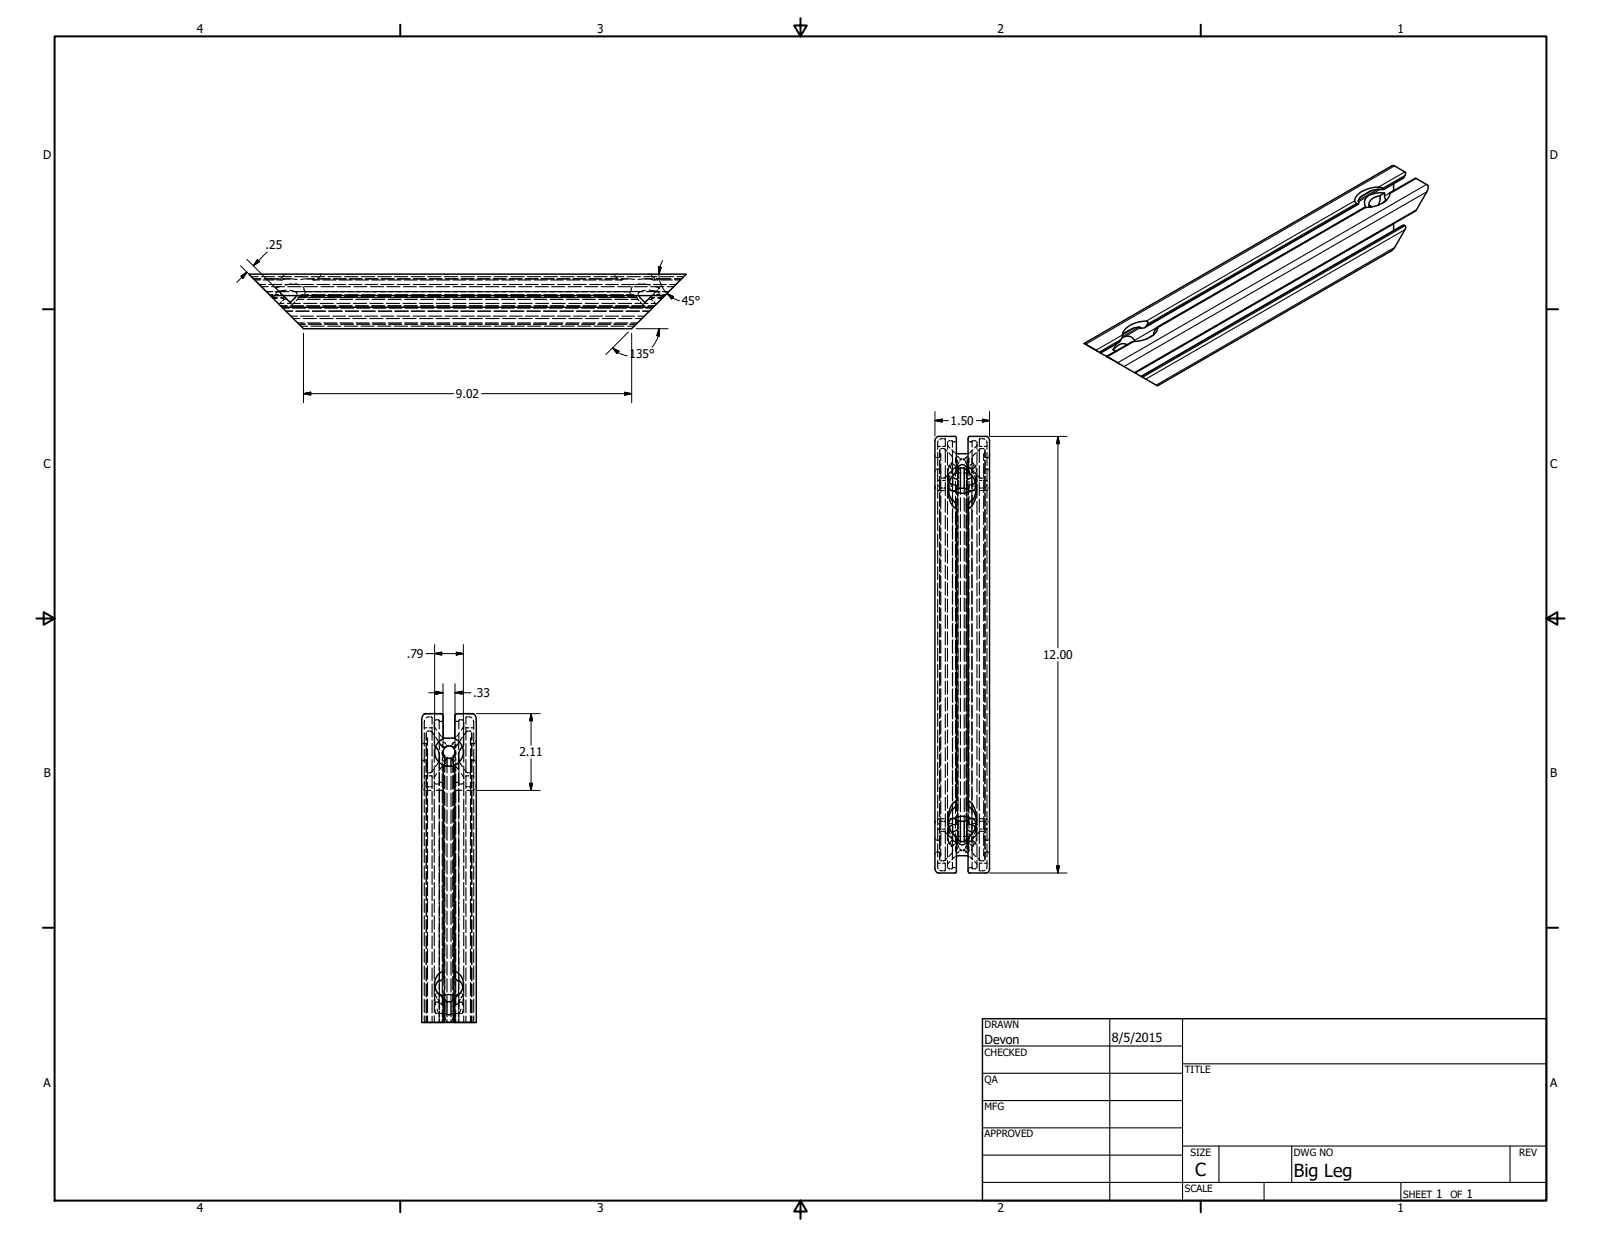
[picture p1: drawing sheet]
<svg xmlns="http://www.w3.org/2000/svg" width="559mm" height="432mm" viewBox="0 0 559 432" stroke-linecap="round" stroke-linejoin="round" font-family="sans-serif">
<defs><g id="words">
<g font-size="6.3">
<text x="417.2" y="410.6">C</text>
<text x="451.6" y="410.7">Big Leg</text>
</g>
<g font-size="4.4">
<text x="343.7" y="364.3">Devon</text>
<text x="388.1" y="363.7">8/5/2015</text>
</g>
<g font-size="4.2">
<text x="68.7" y="11.7">4</text>
<text x="208.4" y="11.7">3</text>
<text x="348.1" y="11.7">2</text>
<text x="487.8" y="11.7">1</text>
<text x="15.1" y="55.5">D</text>
<text x="540.9" y="55.5">D</text>
<text x="92.7" y="87.1">.25</text>
<text x="237.9" y="106.6">45°</text>
<text x="219.7" y="125.1">135°</text>
<text x="159.1" y="138.9">9.02</text>
<text x="331.8" y="148.3">1.50</text>
<text x="15.2" y="163.4">C</text>
<text x="541" y="163.4">C</text>
<text x="142" y="229.7">.79</text>
<text x="364" y="230.1">12.00</text>
<text x="165.2" y="243.3">.33</text>
<text x="181.3" y="264">2.11</text>
<text x="15.3" y="271.4">B</text>
<text x="541.1" y="271.4">B</text>
<text x="15.2" y="379.3">A</text>
<text x="541" y="379.3">A</text>
<text x="501.3" y="418.3">1</text>
<text x="511.8" y="418.3">1</text>
<text x="68.7" y="423.2">4</text>
<text x="208.4" y="423.2">3</text>
<text x="348.1" y="423.2">2</text>
<text x="487.8" y="423.2">1</text>
</g>
<g font-size="3.5">
<text x="343.7" y="358.9">DRAWN</text>
<text x="343.7" y="368.5">CHECKED</text>
<text x="413.5" y="374.6">TITLE</text>
<text x="343.7" y="378">QA</text>
<text x="343.7" y="387.5">MFG</text>
<text x="343.7" y="397.1">APPROVED</text>
<text x="415.5" y="403.4">SIZE</text>
<text x="451.6" y="403.4">DWG NO</text>
<text x="530.3" y="403.4">REV</text>
<text x="413.5" y="416.1">SCALE</text>
<text x="489.7" y="418.3">SHEET</text>
<text x="506.2" y="418.3">OF</text>
</g>
</g></defs>
<!-- layer: Visible (ANSI) -->
<g fill="none" stroke="#000" stroke-width=".51">
<path d="M486.3 57.8l-.7 .2M474 67.9a8.8 8.8 0 0 1 9-2l.1 .2a10.2 10.2 0 0 0-8.8 3.4l-.2 .8a.62 .62 0 0 1-.1 1 1.6 1.6 0 0 1-1.2-1.3 1.6 1.6 0 0 1 .7-1.5zM474.2 70.3v.1M476.8 72.4l-.6 .1M477.8 71.6l.8 .7M481.7 68.3a3.7 3.7 0 0 0-3.9 3.5l.2 .6M481.7 68.3v1.5l-.7 1.8M483.2 67.4a7.9 7.9 0 0 0-6.5 1.8 2.96 2.96 0 0 0 .1 3.2M483.2 67.4l.1 1.5 .6 1M483.2 67.4l-1.5 .9M483.8 70l-1 .7M485.1 67.3a4.6 4.6 0 0 1-3.5 4.1l-2.9 .9-1.9 .1"/>
<path d="M486.4 64.2v2.4M486.4 78v2.5M489.5 78.7l.6-.1a.88 .88 0 0 1 .3 1.5l-3.9 6.8-.9 .7M490.6 60.3l-.2 .9-.9 1.2M494 62.2l-.2 .1M498.3 64.7a2.44 2.44 0 0 1-.3 2.2l-3.6 6.3-.6 .6M87 95.7l152.4 .1-18.9 18.9h-114.6zM94.4 103.2h137.6M98.4 107.3h129.6M98.9 103.2l2.4 2.4 2.3-2.4M222.9 103.2l2.2 2.4 2.4-2.4M378.4 119.9l7.8 4.5"/>
<path d="M391.5 118.1a2.96 2.96 0 0 1 4.8 1.1M391.8 116.6l.4-.2a11.7 11.7 0 0 1 5.7-2.2l-.1 .3a2.03 2.03 0 0 0 2.8-2.2 9.2 9.2 0 0 0-8.5 3.5l-.2 .5a4.7 4.7 0 0 1-1.3 3.2M402.7 116.9a3.7 3.7 0 0 1 1.3-2.7 4.3 4.3 0 0 1-3.4 3.9l-1.9 .7-3.8 .6M386.2 124.5l17.8 10.2M386.2 124.4v.1M389.7 120l-1.2 2 .9 .6M393.4 120.3a3.1 3.1 0 0 0-4.2 1.2l-.6 .6M333.8 158.3h4.1M330.9 170.4l.4 2.4 .5 .9 .4 .9 1.2 .9 .4 1v104.1l-.4 1.1-.9 .9-.3-.1-.4 .9-.5 1-.4 2.3M331 169.5a2.4 2.4 0 0 0 2.7 2.1 5.1 5.1 0 0 0 4.8 0l.3-.1a2.12 2.12 0 0 0 1.9-2M332.5 166.1l-.1 2.9-.6-.1-.5-.6M332.5 166.6l1.5 .7 .4 .5v1.4a.77 .77 0 0 0-.8 .9 .77 .77 0 0 0 .9 .7l.7-.6 .7 .3 .6-.3"/>
<path d="M333.6 164.8l.8 .7v1.4M333.8 177l-.2 .4a5.5 5.5 0 0 1-2.7-5 9.2 9.2 0 0 1 2.7-7.7l.2-.7-.1-11.5-.3-.2h-6.1l-.7 .7-.3 .8v149.5l.7 1.2 .3 .2 6.4-.1 .1-11.9a11.1 11.1 0 0 1-3-6.9 6.6 6.6 0 0 1 2.8-6.1l.2 .5M333.8 162.8l.7 .1-.7 .8M334.3 163l.1 1.5-.6-.9M334.4 163.1v3.8M334.4 167.8v3M334.4 166.9l-.4 .4M334.5 162.9a1.68 1.68 0 0 1 2.7 0M335.2 163.3h1.3M335.2 163.3v6.9M335.2 163.3l-.8 .7M336.5 163.3v6.9"/>
<path d="M336.5 163.3l.9 .7M337.4 167.8v1.4l.6 .3a.82 .82 0 0 1 0 .9 .82 .82 0 0 1-.8 .4l-.7-.6M337.4 163.1v1.4l.5-.9M337.4 163.1v3.8M337.4 167.8v3M337.4 166.9l.4 .4M337.4 163v.1M337.8 167.3l-.4 .5M337.9 177l.2 .4a5.4 5.4 0 0 0 2.7-5 8.9 8.9 0 0 0-2.7-7.7l-.2-.7v-11l.2-.5 .2-.2h6.1l.7 .7 .3 .8v149.5a1.53 1.53 0 0 1-1 1.4l-6.3-.1-.2-.5v-11.4a9.4 9.4 0 0 0 .8-12.7l-.6-.3-.2 .5M337.9 162.8l-.7 .1 .7 .8M338 164.5v.4M338 169.5v.9"/>
<path d="M338.1 164.8l-.7 .7v1.4M339.2 166.1l.2 2.9h.4l.6-.7M339.2 166.6l-1.4 .7M340.9 170.4l-.9 3.3-.5 .9-1.1 .9-.5 1v104.1l.5 1.1 .8 .9 .3-.1 .5 .9 .9 3.3M153.1 259l1.4 1.6 .9 .3M154.7 257.6h4M160.3 259l-1 1.3a1.47 1.47 0 0 1-2.1 .1h-.9l-.9 .5M152.1 260.6l1.1 1.9 .2 3.7M153.4 264.3l-.3 1.6M154.6 262.4l.7 1.5v2.7l-.2-.6a2.17 2.17 0 0 0-.7-2.6zM154.7 267a5 5 0 0 1-3-4.6 5 5 0 0 1 3-4.5v-7.8l-.2-.7-.4-.3h-5.3a1.71 1.71 0 0 0-1.6 2.2v105.6h11.9M154.7 267v73.6l-.5 1.3-.8 .7-.3-.3-.5 .6-.8 1.8"/>
<path d="M154.7 267a4.9 4.9 0 0 0 4 0M155.3 266.6l-.4 .5M155.4 260.9l-.6 .9-.1 .7M156 264.5l.5 .2 .9-.2M156 264.5v3M156 264.5l-.7 1.2M157.4 264.5v3M157.4 264.5l.8 1.2M158.1 260.9l.4 .6 .3 1M158.2 266.6l.4 .5M158.7 267a5 5 0 0 0 3-4.6 5 5 0 0 0-3-4.5v-7.8l.2-.7 .4-.3h5.4a1.71 1.71 0 0 1 1.5 2.2v105.6h-7.1M158.7 267v73.6l.5 1.3 .9 .7 .2-.3 .5 .6 .8 1.8"/>
<path d="M158.8 262.4l.3 .7-.3 .7M158.8 263.8l-.6 .9v1.9M158.8 262.4l-.6 1.5v2.7M158.8 262.5v1.3M160.1 264.3l.2 1.6M161.4 260.6l-1.1 1.9-.2 3.7M331 287.7a2.39 2.39 0 0 1 2.7-2.3 7.1 7.1 0 0 1 6.5 1l.5 1.3M331.3 288.9l.5-.7h.6l.1 2.9M333.8 298.8h4.1M334 289.8l-1.5 .7M334 289.8l.4 .4M334.3 294.1l.1-1.5a.85 .85 0 0 0-.6 .9 .85 .85 0 0 0 .8 .8 1.82 1.82 0 0 0 2 .4 1.82 1.82 0 0 0 1.2-1.6l-.4-.5v1.5"/>
<path d="M334.4 290.2v1.3l-.8 .9M334.4 290.2v3.7M334.4 293.1l.8 .8M334.4 286.3v2.9M334.5 294.3h-.7M335.2 293.9h1.3M335.2 286.8v7.1M336.5 286.8v7.1M337.2 294.3h.7M337.4 290.2v1.3l.6 .7M337.4 289.2v-1.3l.6-.3a.79 .79 0 0 0 0-.9 .79 .79 0 0 0-.8-.3l-.7 .4-.6-.2-.7 .2-.7-.4a.77 .77 0 0 0-.9 .7 .77 .77 0 0 0 .8 .8v1.3l-.4 .6M337.4 293.1l-.9 .8"/>
<path d="M337.4 289.2l.4 .6M337.4 286.3v2.9M337.4 290.2v3.7M337.8 289.8l1.4 .7M337.8 289.8l-.4 .4M338 292.2l.1 .2M338 286.7v.9M338 292.2v.5M340.4 288.9l-.6-.8-.4 .1-.2 2.9M154.7 340l-.3-.8a4.9 4.9 0 0 0-.2 8.7l.5 1.2M158.7 340l.4-.8a4.9 4.9 0 0 1 .1 8.7l-.5 1.2M148.1 356.9h6.2"/>
<path d="M153 346.8a3.9 3.9 0 0 0 3.7 .4 3.9 3.9 0 0 0 3.8-.4M154.7 353.8h.7a2 2 0 0 0 2.7 0h.6M154.7 350.6l.6 .6-.2 1 .2 .9-.4 .7M154.7 349.1l.5-.2 .8 1 .7-.3 .7 .3 .8-1 .5 .2M154.7 349.1v7.8M155.3 348.9v4.2M156 349.9v4.2M157.4 349.9v4.2M158.2 353.1l.4 .7M158.2 348.9v4.2M158.7 350.6l-.5 .6 .2 1-.2 .9M158.7 349.1v7.8"/>
<path d="M159.1 356.9h6.2"/>
</g>
<!-- layer: Hidden (ANSI) -->
<g fill="none" stroke="#000" stroke-width=".38">
<path d="M87.8 96.6h2.3M88.5 97.3h2.6M88.9 97.7h2M90.5 99.3h2.2M91.2 96.6h4.7M91.8 97.7h3.8M92.3 97.3h5.1M93.9 99.3h4.4M96.6 97.7h2.1M97.1 96.6h4.6M97.8 97.5l.2 .2M97.9 99.9l-1.7 .6 .4 .4"/>
<path d="M98.4 96.8l-.4 .4M98.7 97.3l5 .2M99.1 97.4l-.3 .2M99.1 96.1l-.5 .5M99.4 99.3h4.5M100.1 95.7l-.5 .1M102.1 99.1l-2.5 .4M102.8 99.1l1.8 .3M102.9 96.6h4.6M105 99.3h4.5M108.6 96.6h4.7M109.2 97.7h2.4"/>
<path d="M109.3 97.4l-.1 .2M109.7 97.3l-4.7 .2M110.3 97.6l-.5 .1M110.6 99.3h4.5M110.7 97.3h4.6M111.3 96.8l-.6 .5M111.8 95.7l.2 .2M111.9 96.2l-.4 .4M112.7 97.7h4.6M114.5 96.6h4.6M116.2 99.3h4.5M116.3 97.3h4.5"/>
<path d="M118.4 97.7h4.5M120.3 96.6h4.6M121.8 99.3h4.5M121.9 97.3h4.5M124.1 97.7h4.5M126.1 96.6h4.6M127.4 99.3h4.5M127.5 97.3h4.5M129.7 97.7h4.6M131.9 96.6h4.6M133 99.3h4.5M133.1 97.3h4.4"/>
<path d="M135.4 97.7h4.6M137.7 96.6h4.6M138.6 99.3h4.5M138.7 97.3h4.4M141.1 97.7h4.5M143.5 96.6h4.6M144.2 97.3h4.5M144.2 99.3h4.5M146.7 97.7h4.6M149.3 96.6h4.6M149.8 97.3h4.5M149.8 99.3h4.4"/>
<path d="M152.4 97.7h4.6M155.1 96.6h4.6M155.4 97.3h4.5M155.4 99.3h4.4M158.1 97.7h4.5M160.9 96.6h4.6M161 97.3h4.4M161 99.3h4.4M163.8 97.7h4.5M166.6 97.3h4.4M166.6 99.3h4.5M166.7 96.6h4.6"/>
<path d="M169.4 97.7h4.6M172.1 97.3h4.5M172.1 99.3h4.6M172.5 96.6h4.6M175.1 97.7h4.5M177.7 97.3h4.5M177.7 99.3h4.5M178.3 96.6h4.6M180.8 97.7h4.6M183.3 97.3h4.5M183.3 99.3h4.5M184.1 96.6h4.6"/>
<path d="M186.5 97.7h4.5M188.8 97.3h4.6M188.9 99.3h4.5M189.9 96.6h4.7M192.2 97.7h4.5M194.4 97.3h4.5M194.6 99.3h4.4M195.7 96.6h4.6M197.8 97.7h4.6M200 97.3h4.5M200.2 99.3h4.4M201.5 96.6h4.6"/>
<path d="M203.5 97.7h4.5M205.6 97.3h4.5M205.7 99.3h4.5M207.3 96.6h4.7M209.2 97.7h4.5M211.2 97.3h4.4M211.3 99.3h4.5M213.1 96.6h4.6M214.6 96.2l.3 .4M214.6 95.7l-.2 .2M214.8 97.7h2.4M215.1 96.8l.5 .5"/>
<path d="M216.2 97.6l.5 .1M216.8 97.3l4.7 .2M216.9 99.3h4.5M217 97.4l.1 .1M217.2 97.5v.1M218.9 96.6h4.6M222.5 99.3h4.5M223.6 99.1l-1.9 .3M224.3 99.1l2.5 .4M224.7 96.6h4.7M226.3 95.7l.6 .1M227.3 96.1l.6 .5"/>
<path d="M227.3 97.4l.3 .2M227.7 97.3l-5 .2M227.8 97.7h2M228 96.8l.4 .4M228.1 99.3h4.5M228.5 99.9l1.7 .6-.4 .4M228.6 97.5l-.3 .2M229 97.3h5.1M230.5 96.6h4.6M230.8 97.7h3.8M233.7 99.3h2.2M235.4 97.3h2.5"/>
<path d="M235.6 97.7h1.9M236.3 96.6h2.3M91.2 100.1h2.4M93 101.8h2.2M94.1 102.9h1M94.3 103.1h.6M94.7 100.1h4.6M94.8 103.6h.1M94.9 103.8h.2M95 103.6h.1M95.1 103.6v.2M95.1 103.9h1.5"/>
<path d="M95.5 103.5l-.4 .3M95.6 104.3l1.2-.3zM95.7 103l-.6 .6M96.1 102.9h1.1M96.3 103.1h-.7M96.8 101.9l-.5 .5M97 101.3l.5 .6M97.1 102.9l-1.2 .4M97.5 106l-.2 .1M97.7 102l.5 .6M97.8 105.9h1.3M97.9 102.9l.8 .1"/>
<path d="M97.9 106.7h2.3M98 103.9l1.2 .6-.6 .4M98 103.9l1.5 .6M98 106.9h2.3M98.1 103.9h1.5M98.2 105.3l-.6 .7M98.6 102.9l.3 .3M98.7 107.6h2.3M99.8 108.6h2.3M99.8 108.6h2.4M99.9 101.3l-2.6 .4M99.9 104.5h.3"/>
<path d="M100.3 105.9h1.3M100.5 100.1h4.6M100.8 101.8l-4.8 .1M101.2 101.3l1.4 .4 1.1 .9M101.3 106.7h4.6M101.3 105.6l.2 .3M101.5 106.9h4.5M101.5 110.4h2.3M101.7 106l.4 .2M102 101.8h4.5M102.1 107.6h4.5M102.4 111.2h2.2"/>
<path d="M102.5 105.9h2.3M102.9 105.4l-.6 .6M103.3 108.6h4.5M103.3 108.6h4.6M103.7 102.9l-.1 .3M103.9 112.7h2.3M104.3 113.2h2.3M104.5 103.4l-.4 .7v-.2h2.3M104.9 110.4h4.5M105 103.7l.1-.2-.2 .3h2.4M105 103.1l.3-.2-.1 .4 .1-.2M105 113.9h2.4"/>
<path d="M105.2 103.6h-.1M105.2 103.6h2.2M105.3 103.1h2.4M105.4 103.1h-.1M105.4 102.9h2.3M105.7 100.1l.5 1.4M105.7 103l-.5 .6M105.9 111.2h4.6M106 105.9h4.6M106.1 104.5h-2.2v-.2l-.5 .7M106.2 100.1h4.6M106.4 101.7h113.6"/>
<path d="M106.9 101.9l-.6 .5M107 106.7h4.5M107.1 106.9h4.5M107.3 104.5h4.5M107.3 112.7h4.5M107.5 103.9h4.5M107.7 113.2h4.5M107.7 107.6h4.5M108.4 103.8h4.7M108.5 113.9h4.7M108.6 103.6h4.7M108.8 103.1h4.7"/>
<path d="M108.8 102.9h4.7M109 108.6h4.6M109 108.6h4.7M110.6 110.4h4.4M111.6 111.2h4.7M111.8 105.9h4.6M112 100.1h4.6M112.6 106.7h4.6M112.8 106.9h4.5M112.9 104.5h4.5M113 112.7h4.5M113.2 103.9h4.5"/>
<path d="M113.3 113.2h4.5M113.3 107.6h4.5M114.2 103.8h4.7M114.4 113.9h4.6M114.4 103.6h4.7M114.6 103.1h4.7M114.6 102.9h4.7M114.7 108.6h4.7M114.8 108.6h4.6M116.1 110.4h4.5M117.4 111.2h4.6M117.5 105.9h4.7"/>
<path d="M117.7 100.1h4.7M118.4 106.7h4.5M118.4 106.9h4.6M118.6 104.5h4.5M118.6 112.7h4.5M118.7 103.9h4.6M118.9 113.2h4.5M118.9 107.6h4.5M120.1 103.8h4.6M120.1 113.9h4.7M120.2 103.6h4.7M120.4 103.1h4.6"/>
<path d="M120.4 102.9h4.6M120.5 108.6h4.7M120.6 108.6h4.6M121.7 110.4h4.5M123.2 111.2h4.6M123.3 105.9h4.7M123.5 100.1h4.6M124 106.7h4.6M124.1 106.9h4.6M124.2 104.5h4.5M124.3 112.7h4.5M124.4 103.9h4.5"/>
<path d="M124.5 113.2h4.5M124.5 107.6h4.5M125.9 103.8h4.7M126 113.9h4.6M126 103.6h4.7M126.2 103.1h4.6M126.2 102.9h4.6M126.3 108.6h4.6M126.4 108.6h4.5M127.3 110.4h4.5M129 111.2h4.7M129.1 105.9h4.6"/>
<path d="M129.3 100.1h4.6M129.7 106.7h4.5M129.8 106.9h4.5M129.9 104.5h4.5M129.9 112.7h4.5M130 103.9h4.5M130.1 113.2h4.5M130.1 107.6h4.5M131.8 103.8h4.6M131.8 113.9h4.7M131.8 103.6h4.7M132 103.1h4.6"/>
<path d="M132 102.9h4.6M132.1 108.6h4.6M133 110.4h4.4M134.8 111.2h4.6M134.9 105.9h4.6M135 100.1h4.6M135.4 106.7h4.6M135.4 106.9h4.6M135.5 104.5h4.5M135.5 112.7h4.6M135.6 103.9h4.5M135.7 113.2h4.5"/>
<path d="M135.8 107.6h4.4M137.5 103.8h4.7M137.6 113.9h4.6M137.7 103.6h4.6M137.7 103.1h4.7M137.8 102.9h4.6M137.9 108.6h4.5M137.9 108.6h4.6M138.6 110.4h4.4M140.6 111.2h4.6M140.7 105.9h4.6M140.8 100.1h4.6"/>
<path d="M141 106.7h4.6M141.1 106.9h4.6M141.2 104.5h4.5M141.2 112.7h4.5M141.3 103.9h4.5M141.4 113.2h4.4M141.4 107.6h4.5M143.4 103.8h4.7M143.4 113.9h4.7M143.4 103.6h4.7M143.6 103.1h4.5M143.6 108.6h4.6"/>
<path d="M143.6 102.9h4.5M144.1 110.4h4.6M146.4 105.9h4.7M146.4 111.2h4.7M146.5 100.1h4.6M146.7 106.7h4.6M146.7 106.9h4.6M146.8 104.5h4.5M146.8 112.7h4.5M146.9 103.9h4.5M146.9 113.2h4.5M146.9 107.6h4.5"/>
<path d="M149.2 103.8h4.7M149.2 113.9h4.7M149.3 103.6h4.6M149.4 103.1h4.5M149.4 108.6h4.6M149.4 102.9h4.6M149.7 110.4h4.5M152.2 105.9h4.6M152.2 111.2h4.6M152.3 100.1h4.6M152.4 106.7h4.6M152.5 104.5h4.5"/>
<path d="M152.5 112.7h4.5M152.5 106.9h4.5M152.5 103.9h4.5M152.5 113.2h4.5M152.6 107.6h4.4M155.1 103.8h4.6M155.1 113.9h4.6M155.1 103.6h4.6M155.1 103.1h4.7M155.1 108.6h4.7M155.1 102.9h4.7M155.4 110.4h4.4"/>
<path d="M158 105.9h4.6M158 111.2h4.6M158.1 100.1h4.5M158.1 104.5h4.5M158.1 112.7h4.5M158.1 106.7h4.5M158.1 106.9h4.5M158.2 103.9h4.4M158.2 113.2h4.4M158.2 107.6h4.4M160.9 103.1h4.6M160.9 103.8h4.6"/>
<path d="M160.9 113.9h4.6M160.9 108.6h4.6M160.9 102.9h4.6M160.9 103.6h4.6M161 110.4h4.5M163.8 104.5h4.5M163.8 105.9h4.6M163.8 103.9h4.5M163.8 113.2h4.5M163.8 112.7h4.5M163.8 100.1h4.6M163.8 106.7h4.5"/>
<path d="M163.8 111.2h4.6M163.8 106.9h4.5M163.8 107.6h4.5M166.6 110.4h4.5M166.7 103.1h4.6M166.7 103.8h4.7M166.7 113.9h4.6M166.7 108.6h4.6M166.7 102.9h4.6M166.7 103.6h4.6M169.4 113.2h4.5M169.4 107.6h4.5"/>
<path d="M169.4 104.5h4.5M169.4 103.9h4.5M169.4 112.7h4.5M169.4 106.9h4.6M169.5 106.7h4.5M169.5 105.9h4.7M169.5 100.1h4.6M169.6 111.2h4.6M172.1 110.4h4.6M172.4 108.6h4.6M172.5 103.1h4.6M172.5 108.6h4.5"/>
<path d="M172.5 102.9h4.6M172.5 103.8h4.7M172.5 113.9h4.7M172.5 103.6h4.7M175 103.9h4.5M175 113.2h4.5M175 107.6h4.5M175.1 104.5h4.5M175.1 112.7h4.5M175.1 106.7h4.6M175.1 106.9h4.5M175.3 105.9h4.7"/>
<path d="M175.3 100.1h4.6M175.4 111.2h4.6M177.8 110.4h4.4M178.2 108.6h4.6M178.2 103.1h4.7M178.2 102.9h4.7M178.3 113.9h4.7M178.3 103.6h4.6M178.4 103.8h4.6M180.6 113.2h4.5M180.6 107.6h4.4M180.7 103.9h4.5"/>
<path d="M180.7 104.5h4.5M180.7 112.7h4.5M180.8 106.7h4.6M180.8 106.9h4.5M181 100.1h4.7M181.1 105.9h4.6M181.2 111.2h4.6M183.4 110.4h4.5M184 108.6h4.6M184 108.6h4.5M184 103.1h4.7M184 102.9h4.7"/>
<path d="M184.1 103.6h4.7M184.1 113.9h4.7M184.2 103.8h4.6M186.2 113.2h4.5M186.2 107.6h4.5M186.2 103.9h4.6M186.4 104.5h4.5M186.4 112.7h4.5M186.4 106.9h4.5M186.5 106.7h4.5M186.8 100.1h4.6M186.9 105.9h4.6"/>
<path d="M186.9 111.2h4.7M189 110.4h4.5M189.7 108.6h4.7M189.7 108.6h4.6M189.8 103.1h4.6M189.8 102.9h4.6M189.9 103.6h4.7M190 103.8h4.7M190 113.9h4.6M191.8 107.6h4.5M191.8 113.2h4.5M191.9 103.9h4.5"/>
<path d="M192 104.5h4.5M192 112.7h4.5M192.1 106.9h4.6M192.2 106.7h4.5M192.5 100.1h4.7M192.7 105.9h4.6M192.8 111.2h4.6M194.6 110.4h4.5M195.5 108.6h4.6M195.6 103.1h4.6M195.6 102.9h4.6M195.7 103.6h4.7"/>
<path d="M195.8 113.9h4.7M195.8 103.8h4.7M197.4 113.2h4.5M197.4 107.6h4.5M197.5 103.9h4.5M197.7 104.5h4.5M197.7 112.7h4.5M197.8 106.9h4.5M197.9 106.7h4.5M198.3 100.1h4.6M198.5 105.9h4.6M198.6 111.2h4.6"/>
<path d="M200.2 110.4h4.5M201.2 108.6h4.7M201.3 108.6h4.6M201.4 103.1h4.6M201.4 102.9h4.6M201.5 103.6h4.7M201.6 113.9h4.6M201.7 103.8h4.6M203 113.2h4.5M203 107.6h4.5M203.1 103.9h4.5M203.3 104.5h4.5"/>
<path d="M203.3 112.7h4.5M203.5 106.9h4.5M203.5 106.7h4.6M204.1 100.1h4.6M204.3 105.9h4.6M204.3 111.2h4.7M205.8 110.4h4.5M207 108.6h4.6M207.1 103.1h4.7M207.1 102.9h4.7M207.3 103.6h4.7M207.4 113.9h4.7"/>
<path d="M207.5 103.8h4.7M208.6 107.6h4.5M208.7 113.2h4.4M208.8 103.9h4.5M209 104.5h4.5M209 112.7h4.5M209.1 106.9h4.5M209.2 106.7h4.5M209.8 100.1h4.6M210.1 105.9h4.6M210.2 111.2h4.6M211.4 110.4h4.5"/>
<path d="M212.7 108.6h4.7M212.8 108.6h4.6M212.9 102.9h4.7M213 103.1h4.6M213.2 103.6h4.6M213.2 113.9h4.7M213.4 103.8h4.6M214.2 107.6h4.5M214.2 113.2h4.6M214.4 103.9h4.5M214.6 104.5h4.5M214.6 112.7h4.5"/>
<path d="M214.8 106.9h4.5M214.9 106.7h4.6M215.6 100.1h4.6M215.8 105.9h4.7M216 111.2h4.6M217 110.4h4.5M218.5 108.6h4.6M218.6 108.6h4.6M218.7 102.9h2.3M218.8 103.1h2.2M218.9 103.6h2.4M219.1 113.9h2.3"/>
<path d="M219.1 103.8h2.4M219.6 101.9l.6 .5M219.8 113.2h2.3M219.8 107.6h4.5M220 101.8h4.5M220 103.9h2.2M220.3 104.5h2.3M220.3 112.7h2.2M220.4 106.9h4.6M220.5 106.7h4.6M220.7 100.1l-.5 1.4M220.7 103l.6 .6"/>
<path d="M221 103.1l.1-.2 .3 .2M221 103.1h.1M221 103.1l.2 .2-.2-.2M221.3 103.6h.1M221.4 100.1h4.5M221.4 103.5l.1 .3M221.4 103.7l.1 .1M221.6 105.9h2.3M221.7 111.2h2.4M221.9 103.4l.3 .5M222.2 103.9l.1 .2M222.2 103.9l.2 .2"/>
<path d="M222.4 104.3l.2 .2M222.6 104.5l.4 .5M222.6 110.4h2.3M222.8 102.9l.1 .3M223.5 105.4l.4 .5M223.9 105.9l.2 .1M224.3 108.6h2.3M224.7 106l-.2 .3-.2-.1M224.9 105.9h1.2M225.1 105.6l-.2 .3M225.2 101.3l-1.9 .6-.6 .7M225.4 107.6h2.2"/>
<path d="M225.6 101.8l4.8 .1M226.1 106.9h2.2M226.2 104.5h.4M226.3 106.7h2.2M226.5 101.3l2.6 .4M226.8 103.9h1.5l-1 .6M226.9 104.5h.4M227.1 100.1h4.6M227.3 104.5l.5 .4M227.3 105.9h1.3M227.8 102.9l-.3 .3M228.3 105.3l.3 .6"/>
<path d="M228.5 102.9l-.7 .1M228.6 105.9l.2 .1M228.7 102l-.5 .6M228.9 101.9h.1M229 106l.1 .1M229.2 102.9h1.1M229.3 102.9l.8 .2M229.5 101.3l-.6 .6M229.6 101.9l.6 .5M229.6 104l1.3 .3M229.8 103.9h1.5M230.1 103.1l.4 .2"/>
<path d="M230.1 103.1h.1M230.2 103.1l.4 .2M230.2 103.1h.6M230.8 103l.5 .6M230.9 103.5l.4 .3M231.2 101.8h2.2M231.3 103.6v.2M231.3 103.8h.2M231.3 102.9h1M231.3 103.6h.1M231.5 103.1h.7M231.5 103.6h.1"/>
<path d="M232.9 100.1h2.2M326.3 158.9l.2 .4M326.8 159.6l.5 .1M327.3 157.9v4.6M327.3 155.8h.9M327.5 153.9l-.2 2.9M328 159.6l-.5 .1M328 157v2.5M328 158.3l.3 .1M328.4 158.9l-.2 .4M328.4 158.4v2.4M328.9 156.6l-.6 .1"/>
<path d="M329 153.2l-1 .2M329.1 156.6l.5 .1M329.4 153.2h.4M329.7 156.7l.8 .8M329.8 155.8h-.8M329.9 153.2v2.4M329.9 156.8v4.6M329.9 155.6v.1M330.7 157.9v4.5M330.7 155.3l.1 .1M330.8 154.2l-.1 2.6M330.8 155.6l.8 .8"/>
<path d="M331.2 158.1l1 1.2M331.7 153.9h-.7M332 153.9h.4M332.2 157l1 .9M332.4 159.8l.1 .7M332.4 153.9v2.2M332.4 157.1l.1 4.8M332.4 154.1l.1 .1M332.5 154.2h.3M333.4 154.2h-.5M333.5 158.1l.3 .2M333.6 159.8l.3 .8"/>
<path d="M333.8 153.5l-.1 .4M333.9 159.4l.8 .4M337.2 159.6v.7M337.2 159.6l-.2 .2M337.8 159.4l-.6 .2M337.9 153.5l.1 .4M338.2 159.9l-.2 .6M338.3 158.1l-.4 .2M338.3 154.2h.5M339 154.2h.2M339.3 157.1l-.1 4.8M339.3 159.8l-.1 .7"/>
<path d="M339.3 153.9v2.2M339.4 153.9h.4M339.5 157l-.9 .9M340.1 153.9h.6M340.6 158.1l-1.1 1.2M340.9 154.2l.1 2.6M340.9 155.6l-.7 .8M341 157.9v4.5M341.8 153.2v2.5M341.8 156.8v4.6M341.9 153.2h.5M341.9 155.8h.9"/>
<path d="M342.1 156.7l-.9 .8M342.6 156.6l-.4 .1M342.7 153.2l1.1 .2M342.9 156.6l.6 .1M343.3 158.9l.2 .4M343.4 158.4l-.1 2.4M343.6 158.3l-.1 .1M343.6 158.3h.1M343.7 157l.1 2.5M343.8 159.6l.5 .1M343.8 158.1l-.1 .1M344.3 153.9l.2 2.9"/>
<path d="M344.4 155.8h-.9M344.5 157.9v4.6M345 159.6l-.5 .1M345.4 158.9l-.2 .4M326.3 169.7l.3 .8M326.5 164.2l-.2 .4M327.2 171.1l2.4 .2M327.3 163.8l-.5 .1M327.3 169l.2 .7M327.3 163.6v4.6M327.3 169.4v4.5M327.3 175v4.6"/>
<path d="M327.3 167.7h.9M327.5 163.8l.5 .1M328 166.2v.4M328 170.2l1 .2M328 160.7v4.7M328 166.4v4.5M328 172.1v4.6M328 177.8v4.6M328.2 164.2l.2 .4M328.3 166.8l.6 .1M328.3 165.2h-.3M328.4 161.9v4.5"/>
<path d="M328.4 167.5v4.5M328.4 173.1v4.4M328.4 178.7v4.5M329 167.7h.8M329.1 166.9h.5M329.4 170.4h.4M329.9 167.8v.1M329.9 162.6v4.6M329.9 168.4v4.6M329.9 174.2v4.6M329.9 180v4.6M329.9 170.2v.1"/>
<path d="M330.5 166.1l-.8 .7M330.7 169l.1 .4M330.7 163.6v4.5M330.7 169.3v4.6M330.7 175v4.6M330.8 168.1l-.1 .2M330.8 165.7v.7M330.8 167.1v.7M330.8 169.4v.7M330.8 170.7v.6M330.9 169.1v1.3M330.9 166.4l.4 1.9"/>
<path d="M330.9 168.1l.1 .9M331 169.3v.2M331 169.6l.7 .1M331.2 162.7l-.2 1.8M331.2 165l-.3 2.4M331.2 162.7l.2 .2M331.5 162.2l-.3 .5M331.6 163.1l.6 .7M331.6 166l-.6 1.8M331.6 167.1l-.8 .9M332.2 164.3l-1 1.1M332.2 161.5l-.5 1.8"/>
<path d="M332.2 161.5l.3 .3M332.2 161.5l-.3 .4M332.4 164.7l-.5 .7M332.4 169.6l-.4 .1M332.4 162.2l.1 3.1M332.5 164.1v.9M332.5 163.1l-.1 .6M332.5 165.7v.4M332.5 168.3l-.1 2.9M332.5 171.8l-.1 5.1M332.5 177.5l-.1 5.1M332.5 169.4h-.1"/>
<path d="M332.7 162l.5 .4M332.8 163.7l-.3 .3M332.8 169.2l-.3 .1M332.9 169.2l.5 .2M333.4 163.2l-.5 .4M333.4 165.5l-1.2 1M333.4 171.2l-2.1 .1M333.5 164.5l.1 .3M333.5 162.6l.3 .2v.8l-.1-.3M333.5 160v1.5M333.5 163v3.2M333.5 168v4"/>
<path d="M333.5 173.2v4.4M333.5 178.8v4.4M333.7 169.7l.1 3M333.8 170.5l-.1 .4M333.8 161.7v.5M333.8 162.6v.5M333.8 163.7v.1M333.8 163.9v.1M333.8 173.9v2.6M333.8 164l-.2 .2M333.9 163.2l-.1 .8M333.9 162.1l.3 .5"/>
<path d="M333.9 164h.5M333.9 162.9l-.3 .7M334 160.7l.2 .2M334.2 160.9l-.3 .9M334.2 160.9l-.3 .5M334.2 162.6l.1 .2M334.2 162.6l-.2 .2M334.3 163.6v.9M334.3 165.4v.8M334.3 168.5v2.3M334.3 171.9v4.6M334.3 177.6v4.6"/>
<path d="M334.3 162.9v.1M334.4 170.8v2.3M334.4 174.2v4.7M334.7 161.3l-.6 1.1M335 160l.2 .3M335.2 160.5h.5M335.2 160.3v.2M335.2 170.2v2.4M335.2 173.7v4.7M335.2 179.6v4.7M335.2 160.5l-.2 .3M335.4 165.1l-1.5 .1"/>
<path d="M335.7 160.1l-.5 .2M336.1 160.5h.4M336.1 160.1l.4 .2M336.3 165.1l1.5 .1M336.5 160.3v.2M336.5 170.2v2.4M336.5 173.7v4.7M336.5 179.6v4.7M336.5 160.5l.3 .3M336.7 160.1l-.2 .2M337 161.2l.2 .4M337.2 161.6l.4 .8"/>
<path d="M337.2 161v.6M337.2 170.8v2.2M337.2 174.2v4.6M337.2 180v4.6M337.4 164h.5M337.4 170.8v2.3M337.4 174.2v4.7M337.4 162.9v.1M337.5 163.6v.9M337.5 165.4v.8M337.5 168.5v2.3M337.5 171.9v4.6"/>
<path d="M337.5 177.6v4.6M337.6 160.9l.2 .9M337.6 160.9l.3 .5M337.6 162.6l-.1 .2M337.6 162.6l.1 .2M337.7 160.7l-.1 .2M337.8 163.2l.1 .8M337.9 162.1l-.3 .5M337.9 170.5l.1 .4M337.9 173.9v2.6M337.9 163.7v.1M337.9 162.9l.2 .2"/>
<path d="M337.9 162.8v.8l.2-.3M337.9 161.7v.5M337.9 162.6v.5M337.9 163.9v.1M337.9 164l.2 .2M338 169.7l-.1 3M338 160.5v1.3M338 163.1v1.4M338 170.4v2.3M338 173.9v4.7M338 179.7v4.6M338 160.5l-.2 .1"/>
<path d="M338.1 163.1l.1 .5M338.2 160v1.5M338.2 163v3.2M338.2 168v4M338.2 173.2v4.4M338.2 178.8v4.4M338.2 164.5l-.1 .3M338.3 162.6l-.4 .2M338.3 171.2l2.1 .1M338.3 165.5l1.2 1M338.4 163.2l.4 .4M338.8 169.2l-.5 .2"/>
<path d="M339 163.7l.2 .3M339 169.2l.2 .1M339.1 162l-.5 .4M339.2 163.1l.1 .6M339.2 165.7v.4M339.2 168.3l.1 2.9M339.2 171.8l.1 5.1M339.2 177.5l.1 5.1M339.3 162.2l-.1 3.1M339.3 164.3v.2M339.3 169.5h.1M339.3 164.3l-.1 .7"/>
<path d="M339.4 164.7l.5 .7M339.4 169.6l.1 .1M339.5 161.5l.6 1.8M339.5 161.5l.4 .4M339.5 161.5l-.2 .3M339.5 169.7h.3M339.5 164.3l1.1 1.1M340.1 166l.6 1.8M340.1 163.1l-.6 .7M340.2 167.1l.6 .7M340.2 162.2l.4 .5M340.6 165l.3 2.4"/>
<path d="M340.6 162.7l.2 1.8M340.6 162.7l-.3 .2M340.7 169.6l-.6 .1M340.7 169.3v.2M340.8 167.8l.1 .2M340.9 169.1v1.3M340.9 165.7l-.5 2.6M340.9 167.1v.7M340.9 168.1l-.1 .9M340.9 169.4v.7M340.9 170.7v.6M341 169l-.1 .4"/>
<path d="M341 163.6v4.7M341 169.3v4.6M341 175v4.6M341.2 166.1l.9 .7M341.8 162.6v4.6M341.8 167.8v.1M341.8 168.4v4.6M341.8 174.2v4.6M341.8 180v4.6M341.9 167.7h.9M341.9 170.4h.5M342.2 166.9h.4"/>
<path d="M343.3 161.9v4.5M343.3 167.5v4.5M343.3 173.1v4.4M343.3 178.7v4.5M343.3 165l.1 .1M343.5 166.8l-.6 .1M343.5 165.2h.2M343.5 164.2l-.2 .4M343.5 167.7h.9M343.7 165.3l.1 .1M343.8 166.2l-.1 .4M343.8 170.2l-1.1 .2"/>
<path d="M343.8 160.7v4.5M343.8 166.4v4.5M343.8 172.1v4.6M343.8 177.8v4.6M344.3 163.8l-.5 .1M344.5 163.8l.5 .1M344.5 169l-.2 .7M344.5 163.6v4.6M344.5 169.4v4.5M344.5 175v4.6M344.6 171.1l-2.5 .2M345.2 164.2l.2 .4"/>
<path d="M345.4 169.7l-.2 .8M327.3 180.7v4.6M327.3 186.4v4.6M327.3 192.1v4.6M327.3 197.8v4.6M328 183.5v4.6M328 189.2v4.5M328 194.9v4.6M328.4 184.3v4.5M328.4 189.9v4.5M328.4 195.5v4.5M329.9 185.7v4.7"/>
<path d="M329.9 191.5v4.7M329.9 197.3v4.6M330.7 180.7v4.5M330.7 186.4v4.5M330.7 192.1v4.6M330.7 197.8v4.6M332.5 183.3l-.1 5M332.5 189l-.1 4.9M332.5 194.7l-.1 4.9M333.5 184.3v4.5M333.5 189.9v4.5M333.5 195.5v4.5"/>
<path d="M334.3 183.3v4.6M334.3 189v4.7M334.3 194.8v4.6M334.4 180v4.7M334.4 185.8v4.6M334.4 191.6v4.6M334.4 197.4v4.6M335.2 185.4v4.7M335.2 191.3v4.6M335.2 197.1v4.6M336.5 185.4v4.7M336.5 191.3v4.6"/>
<path d="M336.5 197.1v4.6M337.2 185.7v4.7M337.2 191.5v4.7M337.2 197.3v4.6M337.4 180v4.7M337.4 185.8v4.6M337.4 191.6v4.6M337.4 197.4v4.6M337.5 183.3v4.6M337.5 189v4.7M337.5 194.8v4.6M338 185.5v4.7"/>
<path d="M338 191.3v4.7M338 197.2v4.6M338.2 184.3v4.5M338.2 189.9v4.5M338.2 195.5v4.5M339.2 183.3l.1 5M339.2 189l.1 4.9M339.2 194.7l.1 4.9M341 180.7v4.5M341 186.4v4.5M341 192.1v4.6M341 197.8v4.6"/>
<path d="M341.8 185.7v4.7M341.8 191.5v4.7M341.8 197.3v4.6M343.3 184.3v4.5M343.3 189.9v4.5M343.3 195.5v4.5M343.8 183.5v4.6M343.8 189.2v4.5M343.8 194.9v4.6M344.5 180.7v4.6M344.5 186.4v4.6M344.5 192.1v4.6"/>
<path d="M344.5 197.8v4.6M327.3 203.5v4.6M327.3 209.2v4.5M327.3 214.9v4.6M328 200.6v4.6M328 206.3v4.6M328 212v4.6M328 217.7v4.6M328.4 201.1v4.5M328.4 206.7v4.5M328.4 212.3v4.5M328.4 217.9v4.5"/>
<path d="M329.9 203.1v4.6M329.9 208.9v4.6M329.9 214.7v4.6M330.7 203.5v4.5M330.7 209.2v4.5M330.7 214.9v4.6M332.5 200.5l-.1 4.8M332.5 206.2l-.1 4.7M332.5 211.9l-.1 4.8M332.5 217.7l-.1 4.6M333.5 201.1v4.5M333.5 206.8v4.4"/>
<path d="M333.5 212.3v4.5M333.5 217.9v4.5M334.3 200.5v4.6M334.3 206.2v4.6M334.3 212v4.5M334.3 217.7v4.5M334.4 203.1v4.7M334.4 208.9v4.7M334.4 214.7v4.6M335.2 202.9v4.7M335.2 208.7v4.7M335.2 214.6v4.6"/>
<path d="M336.5 202.9v4.7M336.5 208.7v4.7M336.5 214.6v4.6M337.2 203.1v4.6M337.2 208.9v4.7M337.2 214.7v4.6M337.4 203.1v4.7M337.4 208.9v4.7M337.4 214.7v4.6M337.5 200.5v4.6M337.5 206.2v4.6M337.5 212v4.5"/>
<path d="M337.5 217.7v4.5M338 202.9v4.7M338 208.8v4.6M338 214.6v4.7M338.2 201.1v4.5M338.2 206.8v4.4M338.2 212.3v4.5M338.2 217.9v4.5M339.2 200.5l.1 4.8M339.2 206.2l.1 4.7M339.2 211.9l.1 4.8M339.2 217.7l.1 4.6"/>
<path d="M341 203.5v4.5M341 209.2v4.5M341 214.9v4.6M341.8 203.1v4.6M341.8 208.9v4.6M341.8 214.7v4.6M343.3 201.1v4.5M343.3 206.7v4.5M343.3 212.3v4.5M343.3 217.9v4.5M343.8 200.6v4.6M343.8 206.3v4.6"/>
<path d="M343.8 212v4.6M343.8 217.7v4.6M344.5 203.5v4.6M344.5 209.2v4.5M344.5 214.9v4.6M327.3 220.6v4.6M327.3 226.3v4.5M327.3 232v4.5M327.3 237.7v4.6M328 223.4v4.6M328 229.1v4.6M328 234.8v4.6"/>
<path d="M328.4 223.5v4.5M328.4 229.1v4.5M328.4 234.7v4.5M329.9 220.5v4.6M329.9 226.3v4.6M329.9 232v4.7M329.9 237.8v4.6M330.7 220.6v4.5M330.7 226.3v4.5M330.7 232v4.5M330.7 237.7v4.6M332.4 229.1l.1 4.6"/>
<path d="M332.4 234.8l.1 4.7M332.5 223.4v4.6M333.5 223.5v4.5M333.5 229.1v4.5M333.5 234.7v4.5M334.3 223.4v4.6M334.3 229.1v4.6M334.3 234.8v4.7M334.4 220.5v4.6M334.4 226.3v4.6M334.4 232v4.7M334.4 237.8v4.6"/>
<path d="M335.2 220.4v4.6M335.2 226.3v4.6M335.2 232v4.7M335.2 237.9v4.7M336.5 220.4v4.6M336.5 226.3v4.6M336.5 232v4.7M336.5 237.9v4.7M337.2 220.5v4.6M337.2 226.3v4.6M337.2 232v4.7M337.2 237.8v4.6"/>
<path d="M337.4 220.5v4.6M337.4 226.3v4.6M337.4 232v4.7M337.4 237.8v4.6M337.5 223.4v4.6M337.5 229.1v4.6M337.5 234.8v4.7M338 220.4v4.6M338 226.3v4.6M338 232v4.7M338 237.9v4.6M338.2 223.5v4.5"/>
<path d="M338.2 229.1v4.5M338.2 234.7v4.5M339.2 223.4v4.6M339.3 229.1l-.1 4.6M339.3 234.8l-.1 4.7M341 220.6v4.5M341 226.3v4.5M341 232v4.5M341 237.7v4.6M341.8 220.5v4.6M341.8 226.3v4.6M341.8 232v4.7"/>
<path d="M341.8 237.8v4.6M343.3 223.5v4.5M343.3 229.1v4.5M343.3 234.7v4.5M343.8 223.4v4.6M343.8 229.1v4.6M343.8 234.8v4.6M344.5 220.6v4.6M344.5 226.3v4.5M344.5 232v4.5M344.5 237.7v4.6M147.2 258.5l.1 .5"/>
<path d="M147.6 259.4l.5 .2M148.1 255.7v4.7M148.1 253.8v.1M148.1 249.2h2.5M148.2 254l.8 .1M148.3 251.4l-.2 3.2M148.8 259.5v4.4M148.8 257.4v.1M148.8 259.4l-.5 .2M148.9 255.7l-.1 2.6M148.9 257.6h.1M149 257.6l.2 .1"/>
<path d="M149.2 257.7v2.5M149.2 258.5v.5M149.7 255.2l-.6 .1M149.9 250.3l-1.2 .3M150 255.2l.4 .1M150.2 250.3h.5M150.6 255.3l.7 1.1M150.7 254l-.9 .1M150.7 250.4l.1 2.4M150.7 253.9l.1 4.5M150.8 259.5v4.5M151.6 255.7v4.6"/>
<path d="M151.6 251.8v2.7M151.6 253.7l.8 1.2M151.8 249.2h2.5M152 257.3l1 1.7M152.5 251.3l-.7 .2M152.8 251.3h.4M153.1 255.8l.9 1.2M153.2 251.5h.1M153.3 259.8l.1 1.9M153.3 251.5v2.9M153.3 255.9v2.9M153.3 251.6l.1 .1"/>
<path d="M153.4 251.8h.2M154.3 251.7l-.6 .1M154.3 257.3l.4 .3M154.4 259.8l.3 1M154.4 260v1M154.7 250.8l-.1 .5M154.7 259.3l.4-.1 .5 .5M158.1 259.5v.4M158.1 259.5l-.3 .3M158.7 259.2l-.6 .3M158.7 250.8l.1 .5M159.1 259.8l-.3 .8"/>
<path d="M159.1 260v1M159.1 251.7l.6 .1M159.1 257.3l-.4 .3M159.1 249.2h2.5M159.8 251.8h.3M160.1 259.8v1.9M160.1 251.5v2.9M160.1 255.9v2.9M160.1 251.6v.1M160.2 251.5h-.1M160.3 255.8l-.9 1.2M160.7 251.3h-.5"/>
<path d="M160.9 251.3l.7 .2M161.4 257.3l-1 1.7M161.8 251.8l.1 2.7M161.8 253.7l-.8 1.2M161.9 255.7v4.6M162.6 259.5v4.5M162.7 250.4l-.1 2.4M162.7 253.9l-.1 4.5M162.8 254l.8 .1M162.8 249.2h2.5M162.9 255.3l-.8 1.1M163.2 250.3h-.4"/>
<path d="M163.4 255.2l-.4 .1M163.6 250.3l1.1 .3M163.7 255.2l.6 .1M164.2 258.5l.1 .5M164.3 257.7l-.1 2.5M164.5 257.6l-.2 .1M164.5 255.7l.2 2.6M164.6 259.4l.6 .2M164.7 259.5v4.4M164.7 257.4l-.1 .1M165.2 251.4l.2 3.2M165.2 254l-.8 .1"/>
<path d="M165.4 255.7v4.7M165.4 253.8l-.1 .1M165.9 259.4l-.6 .2M166.2 258.5v.5M327.3 243.3v4.6M327.3 249v4.6M327.3 254.8v4.5M328 240.5v4.6M328 246.3v4.5M328 252v4.5M328 257.6v4.6M328.4 240.3v4.5"/>
<path d="M328.4 245.9v4.5M328.4 251.5v4.5M328.4 257.1v4.5M329.9 243.6v4.6M329.9 249.4v4.6M329.9 255.2v4.6M330.7 243.4v4.5M330.7 249v4.6M330.7 254.8v4.5M332.4 240.5l.1 4.7M332.4 246.1l.1 4.9M332.4 251.8l.1 4.9"/>
<path d="M332.4 257.5l.1 4.9M333.5 240.3v4.5M333.5 245.9v4.5M333.5 251.5v4.5M333.5 257.1v4.5M334.3 240.6v4.6M334.3 246.3v4.6M334.3 252v4.6M334.3 257.7v4.6M334.4 243.6v4.6M334.4 249.4v4.6M334.4 255.1v4.7"/>
<path d="M335.2 243.7v4.6M335.2 249.6v4.6M335.2 255.4v4.6M336.5 243.7v4.6M336.5 249.6v4.6M336.5 255.4v4.6M337.2 243.6v4.6M337.2 249.4v4.6M337.2 255.1v4.7M337.4 243.6v4.6M337.4 249.4v4.6M337.4 255.1v4.7"/>
<path d="M337.5 240.6v4.6M337.5 246.3v4.6M337.5 252v4.6M337.5 257.7v4.6M338 243.6v4.7M338 249.5v4.6M338 255.3v4.7M338.2 240.3v4.5M338.2 245.9v4.5M338.2 251.5v4.5M338.2 257.1v4.5M339.3 240.5l-.1 4.7"/>
<path d="M339.3 246.1l-.1 4.9M339.3 251.8l-.1 4.9M339.3 257.5l-.1 4.9M341 243.4v4.5M341 249v4.6M341 254.8v4.5M341.8 243.6v4.6M341.8 249.4v4.6M341.8 255.2v4.6M343.3 240.3v4.5M343.3 245.9v4.5M343.3 251.5v4.5"/>
<path d="M343.3 257.1v4.5M343.8 240.5v4.6M343.8 246.3v4.5M343.8 252v4.5M343.8 257.6v4.6M344.5 243.3v4.6M344.5 249v4.6M344.5 254.8v4.5M147.2 273.7l.2 1M147.3 265.9l-.1 .5M147.9 275.5l.9 .4h1.7M148.1 272.7l.2 .9"/>
<path d="M148.1 261.6v4.6M148.1 267.4v4.6M148.1 273.2v4.6M148.1 279v4.7M148.1 265.4l-.5 .2M148.1 271v.1M148.3 265.4l.5 .2M148.3 270.8h.7M148.3 270.8l-.1 .1M148.7 274.3l1.2 .3M148.8 268.9l.1 .3M148.8 265v4.6"/>
<path d="M148.8 270.6v4.5M148.8 276.3v4.4M148.8 267.5v.1M149 267.3l-.1 .1M149.1 269.6l.6 .1M149.2 265.9v.7M149.2 267.3h-.2M149.2 261.4v4.7M149.2 266.8v.3M149.2 267.2v4.6M149.2 273v4.7M149.2 278.8v4.7"/>
<path d="M149.8 270.8l.9 .1M150.4 269.7h-.4M150.7 274.6h-.5M150.7 271l.1 .1M150.8 265.1v4.5M150.8 270.7v4.5M150.8 276.3v4.5M150.8 274.4l-.1 .1M151.3 268.5l-.7 1.1M151.6 272.7v.5M151.6 261.5v4.6M151.6 267.3v4.7"/>
<path d="M151.6 273.1v4.7M151.6 279v4.6M151.8 273.5l.7 .2M152.4 270.1l-.8 1.1M152.8 266.4l-.8 1.2M153.1 265.9l-.1 .3M153.2 273.6l-.4 .1M153.3 266.1v2.4M153.3 273.4l-.1 .1M153.4 262.8v1M153.4 269.6l-.1 4.7M153.4 275.3l-.1 4.9"/>
<path d="M153.4 273.2l-.1 .1M153.6 273l-.2 .1M153.7 273l.6 .3M154.2 267.7l-1.1 1.4M154.3 275.7l-2.1 .2M154.4 262.1v1M154.4 265v.6M154.4 266.3v2.8M154.4 270.2v4.4M154.4 275.8v4.4M154.6 273.7l.1 .5M154.6 265.6l.7 .1"/>
<path d="M154.7 274.8l-.1 .5M154.7 264.2l-.3 .8M154.9 261l.2 .2M155.1 263.8v.6M155.1 265v.6M155.1 267.2v2.3M155.1 270.6v4.5M155.1 276.3v4.5M155.1 263.7l-.2 .2M155.3 267.3v2.3M155.3 270.8v4.6M155.3 276.6v4.6"/>
<path d="M155.8 260l.2 .3M156 260.3v.1M156 267.5v2.3M156 271v4.7M156 276.9v4.7M156.3 267.2l-1.6 .2M156.5 260.2l-.5 .1M157 260.2l.4 .1M157.2 267.2l1.5 .2M157.4 260.3v.1M157.4 267.5v2.3M157.4 271v4.7"/>
<path d="M157.4 276.9v4.7M157.6 260.1l-.2 .2M158.1 260.4v.5M158.1 267.3v2.3M158.1 270.8v4.7M158.1 276.7v4.6M158.2 267.3v2.3M158.2 270.8v4.6M158.2 276.6v4.6M158.4 263.8v.6M158.4 265v.6M158.4 267.2v2.3"/>
<path d="M158.4 270.6v4.5M158.4 276.3v4.5M158.4 263.7l.2 .2M158.6 261l-.2 .2M158.7 274.8l.1 .5M158.7 264.2l.4 .8M158.8 273.7l-.1 .5M158.8 265.6l-.6 .1M158.8 260.6v.6M158.8 261.9v.6M158.8 267v2.2M158.8 270.3v4.5"/>
<path d="M158.8 275.9v4.5M158.8 260.6l-.1 .2M159.1 262.1v1M159.1 265v.6M159.1 266.3v2.8M159.1 270.2v4.4M159.1 275.8v4.4M159.1 275.7l2.1 .2M159.3 267.7l1 1.4M159.7 273l-.6 .3M159.8 273l.3 .1M160.1 262.8v1"/>
<path d="M160.1 269.6v4.7M160.1 275.3v4.9M160.1 273.2v.1M160.1 266.1v2.4M160.1 273.4l.1 .1M160.2 273.6l.5 .1M160.3 265.9l.2 .3M160.7 266.4l.7 1.2M161 270.1l.8 1.1M161.6 273.5l-.7 .2M161.9 272.7l-.1 .5M161.9 261.5v4.6"/>
<path d="M161.9 267.3v4.7M161.9 273.1v4.7M161.9 279v4.6M162.1 268.5l.8 1.1M162.6 265.1v4.5M162.6 270.7v4.5M162.6 276.3v4.5M162.6 274.4l.1 .1M162.7 271l-.1 .1M162.8 274.6h.4M163 269.7h.4M163.6 270.8l-.8 .1"/>
<path d="M164.2 261.4v4.7M164.2 266.8l.1 .3M164.2 267.2v4.6M164.2 273v4.7M164.2 278.8v4.7M164.3 267.3l.2 .1M164.3 265.9l-.1 .7M164.3 269.6l-.6 .1M164.4 270.8l.8 .1M164.6 267.5l.1 .1M164.7 268.9l-.2 .3M164.7 265v4.6"/>
<path d="M164.7 270.6v4.5M164.7 276.3v4.4M164.7 274.3l-1.1 .3M165.2 265.4l-.6 .2M165.3 265.4l.6 .2M165.3 271l.1 .1M165.4 272.7l-.2 .9M165.4 261.6v4.6M165.4 267.4v4.6M165.4 273.2v4.6M165.4 279v4.7M165.5 275.5l-.8 .4h-1.8"/>
<path d="M166.2 265.9v.5M166.2 273.7l-.1 1M327.3 260.4v4.6M327.3 266.1v4.6M327.3 271.8v4.6M327.3 277.5v4.6M328 263.3v4.6M328 269v4.6M328 274.8v4.5M328.4 262.8v4.4M328.4 268.4v4.4M328.4 273.9v4.5"/>
<path d="M328.4 279.5v4.5M329.9 261v4.6M329.9 266.8v4.6M329.9 272.5v4.7M329.9 278.3v4.7M330.7 260.5v4.5M330.7 266.2v4.5M330.7 271.8v4.6M330.7 277.6v4.5M332.4 263.1l.1 5.1M332.4 268.9l.1 5M332.4 274.5l.1 5.1"/>
<path d="M333.5 262.7v4.4M333.5 268.3v4.5M333.5 273.9v4.5M333.5 279.5v4.5M334.3 263.5v4.5M334.3 269.2v4.5M334.3 274.9v4.6M334.4 260.9v4.7M334.4 266.7v4.6M334.4 272.5v4.6M334.4 278.3v4.5M335.2 261.2v4.7"/>
<path d="M335.2 267v4.7M335.2 272.9v4.6M335.2 278.7v4.6M336.5 261.2v4.7M336.5 267v4.7M336.5 272.9v4.6M336.5 278.7v4.6M337.2 260.9v4.7M337.2 266.7v4.6M337.2 272.5v4.6M337.2 278.3v4.6M337.4 260.9v4.7"/>
<path d="M337.4 266.7v4.6M337.4 272.5v4.6M337.4 278.3v4.5M337.5 263.5v4.5M337.5 269.2v4.5M337.5 274.9v4.6M338 261.1v4.7M338 267v4.6M338 272.7v4.7M338 278.6v4.6M338.2 262.7v4.4M338.2 268.3v4.5"/>
<path d="M338.2 273.9v4.5M338.2 279.5v4.5M339.3 263.1l-.1 5.1M339.3 268.9l-.1 5M339.3 274.5l-.1 5.1M341 260.5v4.5M341 266.2v4.5M341 271.8v4.6M341 277.6v4.5M341.8 261v4.6M341.8 266.8v4.6M341.8 272.5v4.7"/>
<path d="M341.8 278.3v4.7M343.3 262.8v4.4M343.3 268.4v4.4M343.3 273.9v4.5M343.3 279.5v4.5M343.8 263.3v4.6M343.8 269v4.6M343.8 274.8v4.5M344.5 260.4v4.6M344.5 266.1v4.6M344.5 271.8v4.6M344.5 277.5v4.6"/>
<path d="M148.1 284.8v4.7M148.1 290.6v4.7M148.1 296.4v4.7M148.8 281.9v4.4M148.8 287.5v4.5M148.8 293.1v4.5M148.8 298.6v4.5M149.2 284.7v4.7M149.2 290.5v4.6M149.2 296.4v4.6M150.8 281.9v4.5M150.8 287.5v4.5"/>
<path d="M150.8 293.1v4.5M150.8 298.7v4.4M151.6 284.7v4.7M151.6 290.6v4.6M151.6 296.4v4.7M153.4 280.9l-.1 5.2M153.4 286.6l-.1 5.3M153.4 292.3l-.1 5.5M153.4 298l-.1 54.6M154.4 281.3v4.5M154.4 286.8v4.5M154.4 292.4v4.4"/>
<path d="M154.4 297.9v4.4M155.1 281.9v4.5M155.1 287.6v4.6M155.1 293.2v4.6M155.1 299v4.5M155.3 282.4v4.7M155.3 288.2v4.7M155.3 294.1v4.7M155.3 299.9v4.7M156 282.8v4.7M156 288.6v4.7M156 294.5v4.7"/>
<path d="M157.4 282.8v4.7M157.4 288.6v4.7M157.4 294.5v4.7M158.1 282.5v4.6M158.1 288.4v4.6M158.1 294.2v4.6M158.2 282.4v4.7M158.2 288.2v4.7M158.2 294.1v4.7M158.2 299.9v4.7M158.4 281.9v4.5M158.4 287.6v4.6"/>
<path d="M158.4 293.2v4.6M158.4 299v4.5M158.8 281.5v4.4M158.8 287v4.5M158.8 292.6v4.5M158.8 298.2v4.4M159.1 281.3v4.5M159.1 286.8v4.5M159.1 292.4v4.4M159.1 297.9v4.4M160.1 280.9v5.2M160.1 286.6v5.3"/>
<path d="M160.1 292.3v5.5M160.1 298v54.6M161.9 284.7v4.7M161.9 290.6v4.6M161.9 296.4v4.7M162.6 281.9v4.5M162.6 287.5v4.5M162.6 293.1v4.5M162.6 298.7v4.4M164.2 284.7v4.7M164.2 290.5v4.6M164.2 296.4v4.6"/>
<path d="M164.7 281.9v4.4M164.7 287.5v4.5M164.7 293.1v4.5M164.7 298.6v4.5M165.4 284.8v4.7M165.4 290.6v4.7M165.4 296.4v4.7M326.3 292.5l.2 .4M326.5 297.8l-.2 .4M326.6 286.6l-.3 .8M326.8 293.2l.5 .1M327.3 297.4l-.5 .1"/>
<path d="M327.3 283.2v4.6M327.3 288.9v4.6M327.3 294.6v4.5M327.3 289.4h.9M327.5 287.5l-.2 .6M327.5 297.4l.5 .1M328 297.6v2.6M328 293.2l-.5 .1M328 280.5v4.6M328 286.2v4.5M328 291.7v4.7M328 290.5v.3"/>
<path d="M328 291.9l.3 .1M328.2 297.8l.2 .4M328.3 298.8h-.3M328.4 292.5l-.2 .4M328.4 285.1v4.5M328.4 290.8v4.4M328.4 296.4v2.3M328.9 290.2l-.6 .1M329 286.7l-1 .3M329.1 290.2l.5 .1M329.4 286.7l.4 .1M329.6 285.8h-1.7l-.7 .3"/>
<path d="M329.7 290.3l.8 .8M329.8 289.4h-.8M329.9 286.8v.1M329.9 289.2v.1M329.9 284.1v4.6M329.9 289.9v4.6M329.9 295.7v4.6M330.5 299.7l-.8 .7M330.7 288.9l.1 .2M330.7 283.3v4.5M330.7 288.9v4.6M330.7 294.6v4.6"/>
<path d="M330.8 287.8l-.1 .3M330.8 289.2l.8 .8M330.8 285.8v.6M330.8 287.1v.6M330.8 289.2v.8M330.8 290.7v.7M330.9 286.7v1.3M330.9 289.7l.3 2.4M331 292.5l.2 1.9M331 288.1l-.1 .9M331 289.3l.6 1.8M331 287.7v.1"/>
<path d="M331.2 291.7l1 1.2M331.2 294.4l.3 .4M331.3 285.8l2.1 .1M331.3 288.9l-.4 1.8M331.4 294.3l-.2 .1M331.7 287.5h-.7M331.7 293.9l.5 1.6M331.9 295.2l.3 .3M331.9 291.8l.5 .7M332 287.5h.4M332.2 297.8l-1 1.2M332.2 293.4l-.6 .7"/>
<path d="M332.2 290.6l1.2 1.1M332.4 293.4l.1 .7M332.4 280.2l.1 5.2M332.4 285.9l.1 2.9M332.4 287.7l.1 .1M332.5 296.7l-.1 .5M332.5 292.2v.8M332.5 291.1v.4M332.5 291.8l-.1 3M332.5 295.1l-.1 4.9M332.5 295.3l-.3 .2M332.5 293.1l.3 .3"/>
<path d="M332.5 287.8h.3M332.9 293.6l.5 .3M333.2 299.2l-1 .9M333.2 294.7l-.5 .4M333.4 287.7l-.5 .1M333.5 285.1v4M333.5 290.8v3.3M333.5 295.6v1.5M333.6 293.5l.3 .6M333.6 292.4l-.1 .2M333.6 292.9l.2 .2M333.7 286.3l.1 .3"/>
<path d="M333.8 293.1v1.3M333.8 293.1l.1 .8M333.8 284.5l-.1 3M333.8 293.6l-.1 .3M333.8 280.6v2.6M333.8 294.1v.4M333.8 295v.3M333.8 298.8l-.3 .2M333.8 294.3l-.3 .2M333.9 295.7l.3 .5M333.9 296.5l-.3 .7M333.9 293.1h.5"/>
<path d="M333.9 295.3l.3 .9M333.9 291.9l1.5 .1M334 294.3l.2 .1M334.1 294.7l.6 1.1M334.2 294.4l-.3 .6M334.2 296.2l-.2 .2M334.3 294.3l-.1 .1M334.3 280.7v4.5M334.3 286.4v2.3M334.3 290.8v.9M334.3 292.6v.9M334.3 294.1v.1"/>
<path d="M334.4 284v2.3M334.7 297.3l-.8 .4M335 296.2l.2 .5M335.2 296.7h.5M335.2 296.9l.5 .1M335.2 296.9l-.2 .2M335.2 284.5v2.3M335.2 296.7v.2M336.1 296.7h.4M336.5 296.9l-.4 .1M336.5 296.9l.2 .2M336.5 284.5v2.3"/>
<path d="M336.5 296.7v.2M336.8 296.3l-.3 .4M337 297.2l.2 .3M337.2 297.5l.6 .2M337.2 295.5l-.2 .4M337.2 284.1v2.3M337.2 295.5v.7M337.2 296.8v.7M337.4 284v2.3M337.4 294.1v.1M337.5 294.3l.1 .1M337.5 280.7v4.5"/>
<path d="M337.5 286.4v2.3M337.5 290.8v.9M337.5 292.6v.9M337.6 294.4l.3 .6M337.6 294.8l-.4 .7M337.6 296.2l.1 .2M337.7 294.3l-.1 .1M337.8 295.3l-.2 .9M337.8 291.9l-1.5 .1M337.8 296.5l.2 .2M337.9 295.7l-.3 .5M337.9 293.1h-.5"/>
<path d="M337.9 284.5l.1 3M337.9 293.6l.2 .3M337.9 298.8l.4 .2M337.9 294.3l.4 .2M337.9 280.6v2.6M337.9 293.1v1.3M337.9 293.1l-.1 .8M337.9 294.1v.4M337.9 294.9v.4M338 296.7l.2 .5M338 286.3l-.1 .3M338 284.4v2.3"/>
<path d="M338 292.7v1.3M338 295.3v1.4M338.1 294l-.2 .1M338.1 292.4l.1 .2M338.1 292.9l-.2 .2M338.2 293.5l-.1 .5M338.2 285.1v4M338.2 290.8v3.3M338.2 295.6v1.5M338.3 287.7l.5 .1M338.6 299.2l.9 .9M338.6 294.7l.5 .4"/>
<path d="M338.8 293.6l-.4 .3M339 287.8h.2M339.2 296.7l.1 .5M339.2 292.2l.1 .6M339.2 291.1v.4M339.2 291.8l.1 3M339.2 295.1l.1 4.9M339.2 293.1l-.2 .3M339.3 280.2l-.1 5.2M339.3 285.9l-.1 2.9M339.3 295.3l.2 .2M339.3 293.4l-.1 .7"/>
<path d="M339.3 287.5v.2M339.3 292.6v.2M339.4 287.5h.4M339.5 297.8l1.1 1.2M339.5 290.6l-1.2 1.1M339.5 293.4l.6 .7M339.9 291.8l-.5 .7M339.9 295.2l-.4 .3M340.1 287.5h.6M340.1 293.9l-.6 1.6M340.3 294.3l.3 .1M340.4 285.8l-2.1 .1"/>
<path d="M340.4 288.9l.5 2.5M340.6 294.4l-.4 .4M340.6 291.7l-1.1 1.2M340.7 289.3l-.6 1.8M340.7 287.7v.1M340.8 292.5l-.2 1.9M340.8 288.1l.1 .9M340.9 286.7v1.3M340.9 289.7l-.3 2.4M340.9 285.8v.6M340.9 287.1v.6M340.9 289.2v.8"/>
<path d="M340.9 287.8l.1 .3M340.9 289.2l-.7 .8M341 283.3v4.5M341 288.9v4.6M341 294.6v4.6M341.2 299.7l.9 .7M341.8 284.1v4.6M341.8 289.2v.1M341.8 289.9v4.6M341.8 295.7v4.6M341.9 289.4h.9M342.1 285.8l2.5 .3"/>
<path d="M342.1 290.3l-.9 .8M342.4 286.7l-.5 .1M342.6 290.2l-.4 .1M342.7 286.7l1.1 .3M342.9 290.2l.6 .1M343.3 292.5l.2 .4M343.3 296.4l.1 2.3M343.3 285.1v4.5M343.3 290.8v4.4M343.4 292l-.1 .1M343.5 298.8h.2M343.5 297.8l-.2 .4"/>
<path d="M343.6 291.9l-.1 .1M343.6 291.9h.1M343.7 290.5l.1 .3M343.7 298.9l.1 .1M343.8 293.2l.5 .1M343.8 297.6l-.1 2.6M343.8 291.7l-.1 .1M343.8 280.5v4.6M343.8 286.2v4.5M343.8 291.8v4.6M344.3 287.5l.2 .6M344.3 297.4l-.5 .1"/>
<path d="M344.4 289.4h-.9M344.5 297.4l.5 .1M344.5 283.2v4.6M344.5 288.9v4.6M344.5 294.6v4.5M345 293.2l-.5 .1M345.2 286.6l.2 .8M345.2 297.8l.2 .4M345.4 292.5l-.2 .4M148.1 302.3v4.6M148.1 308.1v4.6M148.1 313.9v4.6"/>
<path d="M148.1 319.7v4.7M148.8 304.3v4.4M148.8 309.9v4.4M148.8 315.5v4.5M149.2 302.1v4.7M149.2 308v4.7M149.2 313.8v4.7M149.2 319.7v4.6M150.8 304.3v4.5M150.8 309.9v4.5M150.8 315.5v4.5M151.6 302.2v4.7"/>
<path d="M151.6 308v4.7M151.6 313.9v4.6M151.6 319.7v4.7M154.4 303.5v4.4M154.4 309v4.4M154.4 314.5v4.5M155.1 304.6v4.5M155.1 310.3v4.5M155.1 315.9v4.6M155.3 305.8v4.7M155.3 311.6v4.7M155.3 317.4v4.7"/>
<path d="M156 300.4v4.7M156 306.3v4.7M156 312.2v4.7M156 318.1v4.7M157.4 300.4v4.7M157.4 306.3v4.7M157.4 312.2v4.7M157.4 318.1v4.7M158.1 300v4.7M158.1 305.9v4.6M158.1 311.7v4.7M158.1 317.6v4.6"/>
<path d="M158.2 305.8v4.7M158.2 311.6v4.7M158.2 317.4v4.7M158.4 304.6v4.5M158.4 310.3v4.5M158.4 315.9v4.6M158.8 303.8v4.4M158.8 309.3v4.5M158.8 314.9v4.4M159.1 303.5v4.4M159.1 309v4.4M159.1 314.5v4.5"/>
<path d="M161.9 302.2v4.7M161.9 308v4.7M161.9 313.9v4.6M161.9 319.7v4.7M162.6 304.3v4.5M162.6 309.9v4.5M162.6 315.5v4.5M164.2 302.1v4.7M164.2 308v4.7M164.2 313.8v4.7M164.2 319.7v4.6M164.7 304.3v4.4"/>
<path d="M164.7 309.9v4.4M164.7 315.5v4.5M165.4 302.3v4.6M165.4 308.1v4.6M165.4 313.9v4.6M165.4 319.7v4.7M327.3 300.3l.2 3M327.3 301.3h.9M328 303.8l1 .2M328.3 300.4l.6 .1M329 301.3h.8M329.1 300.5h.5"/>
<path d="M329.8 303.9l-.4 .1M329.9 301.4v2.4M330.7 300.4l.1 2.6M330.8 301.7l-.1 .1M331 303.1l.7 .2M331.6 300.7l-.8 .8M332.4 303.2l-.4 .1M332.4 301v2.1M332.5 303h-.1M332.8 302.8l-.3 .1M332.9 302.8l.5 .2M333.7 303.3l.1 .4"/>
<path d="M338 303.3l-.1 .4M338.8 302.8l-.5 .2M339 302.8l.2 .1M339.3 301v2.1M339.4 303.2l.4 .1M340.2 300.7l.7 .8M340.7 303.1l-.6 .2M341 300.4l-.1 2.6M341.8 301.4v2.4M341.9 301.3h.9M341.9 303.9l.5 .1M342.2 300.5h.4"/>
<path d="M343.5 300.4l-.6 .1M343.5 301.3h.9M343.8 303.8l-1.1 .2M344.5 300.3l-.2 3M148.1 325.5v4.7M148.1 331.3v4.7M148.1 337.2v4.6M148.8 321.1v4.5M148.8 326.7v4.5M148.8 332.3v4.4M148.8 337.9v4.5M149.2 325.4v4.7"/>
<path d="M149.2 331.3v4.7M149.2 337.1v4.7M150.8 321.1v4.5M150.8 326.7v4.5M150.8 332.3v4.4M150.8 337.9v4.5M151.6 325.5v4.6M151.6 331.3v4.7M151.6 337.1v4.7M154.4 320.1v4.4M154.4 325.6v4.5M154.4 331.2v4.4"/>
<path d="M154.4 336.7v4.4M155.1 321.6v4.5M155.1 327.3v4.5M155.1 332.9v4.5M155.1 338.6v4.6M155.3 323.3v4.6M155.3 329.1v4.7M155.3 335v4.6M156 324v4.7M156 329.8v4.8M156 335.7v4.7M157.4 324v4.7"/>
<path d="M157.4 329.8v4.8M157.4 335.7v4.7M158.1 323.4v4.6M158.1 329.2v4.7M158.1 335.1v4.6M158.2 323.3v4.6M158.2 329.1v4.7M158.2 335v4.6M158.4 321.6v4.5M158.4 327.3v4.5M158.4 332.9v4.5M158.4 338.6v4.6"/>
<path d="M158.8 320.5v4.4M158.8 326v4.5M158.8 331.6v4.4M158.8 337.2v4.4M159.1 320.1v4.4M159.1 325.6v4.5M159.1 331.2v4.4M159.1 336.7v4.4M161.9 325.5v4.6M161.9 331.3v4.7M161.9 337.1v4.7M162.6 321.1v4.5"/>
<path d="M162.6 326.7v4.5M162.6 332.3v4.4M162.6 337.9v4.5M164.2 325.4v4.7M164.2 331.3v4.7M164.2 337.1v4.7M164.7 321.1v4.5M164.7 326.7v4.5M164.7 332.3v4.4M164.7 337.9v4.5M165.4 325.5v4.7M165.4 331.3v4.7"/>
<path d="M165.4 337.2v4.6M148.1 343v4.6M148.1 348.8v4.6M148.1 354.6v2.3M148.8 343.5v4.5M148.8 349.1v4.5M148.8 354.7v2.2M149.2 343v4.6M149.2 348.7v4.7M149.2 354.6v2.3M150.8 343.5v4.5M150.8 349.1v4.5"/>
<path d="M150.8 354.7v2.2M151.6 343v4.6M151.6 348.8v4.6M151.6 354.6v2.3M151.7 348.6l.4 2.1M151.7 343.5v.9M151.7 345.2v.9M151.7 348.3v1M151.7 350.3v1M151.8 352.3l.3 1.5h.3M151.8 344.7l-.1 1.1M151.8 346.9l.7 1.5"/>
<path d="M152 347.2l-.3 1M152.4 346.8h.6M152.5 352.2l.6 1.6M152.8 353.8h.5M152.8 348.8l.4 .5M153.1 350.1l-.4-.3a.98 .98 0 0 0-.9 1M153.2 349.5l.1 .1M153.3 350.8l.1 .5M153.3 349.7l.1 .2M153.4 352.9l-.1 4M153.4 350l.2 .3M153.5 353.8h.6"/>
<path d="M153.7 350.4l.6 .2M154.4 350l.2 .5M154.4 353.8h.3M154.4 342.3v4.3M154.4 347.8v3.4M154.4 352.5v2.3M154.4 355.9v1M154.6 355l.1-.4 .6-.1-.2 .7M154.6 353.8l.1 .5M154.6 355.2v.5M154.6 356.3v.6M154.6 350.6h.1"/>
<path d="M154.7 349.8l-.1 .4M154.7 345.8l-.2 3.8M154.7 340.6v3.4M154.7 356l.4 .9v-.2M155.1 355.8l.2 .6M155.1 354.9l.5 1M155.1 344.2v4.6M155.1 349.9v2.3M155.1 353.8v.6M155.1 355v.7M155.3 356.4l-.1 .2M155.3 340.7v4.7"/>
<path d="M155.3 346.6v2.3M155.3 353.8v.2M155.3 354.3v.9M155.3 355.8v.6M155.8 356.4l.2 .4M156 356.8v.1M156 341.6v4.7M156 347.5v2.4M156 354.1v.9M156 355.9v.9M156.5 356.7l-.5 .1M157 356.7l.4 .1"/>
<path d="M157.4 356.8v.1M157.4 341.6v4.7M157.4 347.5v2.4M157.4 354.1v.9M157.4 355.9v.9M157.6 356.4l-.2 .4M158.1 355.5l-.2 .5M158.1 340.9v4.7M158.1 346.8v2.3M158.1 355.5v.5M158.1 356.5v.4M158.2 356.4v.2"/>
<path d="M158.2 340.7v4.7M158.2 346.6v2.3M158.2 353.8v.2M158.2 354.3v.9M158.2 355.8v.6M158.3 355.2l-.1-.7h.3l.3 1.2M158.4 355.8l-.2 .6M158.4 355l-.3 .5M158.4 344.2v4.6M158.4 349.9v2.3M158.4 353.8v.6M158.4 355v.7"/>
<path d="M158.7 356l-.3 .9-.1-.2M158.7 354.4l.1-.6v1M158.7 349.8l.1 .4M158.7 345.8v3.3l.3 .5M158.7 353.8h.4M158.7 340.6v3.4M158.8 342.7v4.5M158.8 348.3v2.3M158.8 355.9v1M159.1 350.1l-.3 .4M159.1 342.3v4.3M159.1 347.8v3.4"/>
<path d="M159.1 352.5v2.3M159.1 355.9v1M159.4 353.8h.5M159.7 350.4l-.6 .2M160 350l-.2 .3M160.1 352.9v4M160.1 350.8v.5M160.1 353.8h.6M160.1 349.7v.2M160.2 349.5l-.1 .1M160.3 350.1l.5-.3a.98 .98 0 0 1 .9 1M160.5 346.8h.5"/>
<path d="M160.7 348.8l-.4 .5M160.9 352.2l-.6 1.6M161.5 347.2l.2 1M161.6 346.9l-.6 1.5M161.6 344.7l.1 1.1M161.7 352.3l-.3 1.5h-.4M161.7 348.6l-.3 2.1M161.7 343.5v.9M161.7 345.2v.9M161.7 348.3v1M161.7 350.3v1M161.9 343v4.6"/>
<path d="M161.9 348.8v4.6M161.9 354.6v2.3M162.6 343.5v4.5M162.6 349.1v4.5M162.6 354.7v2.2M164.2 343v4.6M164.2 348.7v4.7M164.2 354.6v2.3M164.7 343.5v4.5M164.7 349.1v4.5M164.7 354.7v2.2M165.4 343v4.6"/>
<path d="M165.4 348.8v4.6M165.4 354.6v2.3"/>
</g>
<g fill="#000">
<circle cx="109.3" cy="97.5" r=".19"/>
<circle cx="217.1" cy="97.5" r=".19"/>
<circle cx="217.2" cy="97.5" r=".19"/>
<circle cx="227.5" cy="97.5" r=".19"/>
<circle cx="96.3" cy="103.1" r=".19"/>
<circle cx="97.5" cy="101.9" r=".19"/>
<circle cx="104.1" cy="103.9" r=".19"/>
<circle cx="222.3" cy="103.9" r=".19"/>
<circle cx="230.1" cy="103.1" r=".19"/>
<circle cx="328.2" cy="158.3" r=".19"/>
<circle cx="328.2" cy="165.2" r=".19"/>
<circle cx="333.8" cy="164" r=".19"/>
<circle cx="337.9" cy="164" r=".19"/>
<circle cx="156" cy="260.5" r=".19"/>
<circle cx="157.4" cy="260.5" r=".19"/>
<circle cx="328.2" cy="298.8" r=".19"/>
<circle cx="328.2" cy="291.9" r=".19"/>
<circle cx="333.8" cy="293.1" r=".19"/>
<circle cx="337.9" cy="293.1" r=".19"/>
<circle cx="154.6" cy="353.8" r=".19"/>
<circle cx="158.7" cy="350.6" r=".19"/>
<circle cx="158.8" cy="353.8" r=".19"/>
</g>
<!-- layer: Visible (ANSI) -->
<g fill="#000">
<circle cx="481.5" cy="66.1" r=".25"/>
<circle cx="397.9" cy="114.4" r=".25"/>
<circle cx="332.4" cy="174.6" r=".25"/>
<circle cx="339.3" cy="174.6" r=".25"/>
<circle cx="155.4" cy="260.9" r=".25"/>
</g>
<!-- layer: Visible Narrow (ANSI) -->
<g fill="none" stroke="#000" stroke-width=".38">
<path d="M486.7 57.9l-107.7 62.2M472.8 70.1l-72.7 42M473.5 71l-73 42.2M473.8 71.2l-73.6 42.5M476.6 72.2l-80.6 46.6M476.8 72.4l-72.7 42M477.1 68.7l-2.9 1.7M478 71.7l-.2 .1M478.3 71.9l-.4 .2M479 66.4l-4.3 2.6M480.8 66.1l-6.7 3.9M481.6 66.2l-3 1.7"/>
<path d="M486.4 66.5l-3.2 1.9M486.4 78.1l-90.2 52.1M490.1 78.6l-91.6 52.9M490.1 61.8l-7.1 4.1M490.3 60l-9.2 5.3M490.4 78.8l-91.6 52.9M490.4 61.2l-7.8 4.5M494.3 62.3l-9.2 5.3M494.4 73.2l-98.5 56.8M497.9 64.4l-107.8 62.2M498 66.9l-105.7 61.1M486.8 86.4l-83.3 48"/>
<path d="M490.4 80.1l-90.5 52.2M391 119l-7.1 4.1M391.4 118.4l-7.8 4.5M391.8 116.9l-9.2 5.3M395.8 114.5l-4 2.3M395.8 119.2l-9.3 5.3M397.5 114.2l-5.8 3.3M397.8 114.5l-5.1 3M402.6 116.9l-2.5 1.5M389.4 122.6l-3.2 1.8"/>
</g>
<g fill="none" stroke="#000" stroke-width=".51">
<path d="M485.6 58l-107.2 61.9M486.3 57.8l4.3 2.5M474.2 71.2l-74.7 43.2M476.2 72.5l-72.3 41.7M489.5 78.7l-91.2 52.7M489.5 62.4l-6.5 3.7M493.8 73.8l-97.6 56.4M493.8 62.3l-8.7 5M494 62.2l4.3 2.5M485.6 87.6l-81.6 47.1M378.5 120l4.3 2.5M390.6 119.5l-6.5 3.8"/>
<path d="M394.9 119.4l-8.7 5.1M386.3 124.5l4.3 2.4"/>
</g>
<!-- layer: Border (ANSI) -->
<g fill="none" stroke="#000" stroke-width=".7">
<path d="M19 12.7h520.8v406.4h-520.8zM139.7 8.6v4.1M279.4 6.3v6.4l-2.2-3.8h4.4l-2.2 3.8M419.1 8.6v4.1M15 107.9h4M539.8 107.9h4M12.7 215.9h6.3l-3.8-2.2v4.4l3.8-2.2M539.8 215.9l3.8 2.2v-4.4l-3.8 2.2h6.3M15 323.8h4M539.8 323.8h4M139.7 419.1v4.1M279.4 419.1l2.2 3.8h-4.4l2.2-3.8v6.3"/>
<path d="M419.1 419.1v4.1"/>
</g>
<!-- layer: Title (ANSI) -->
<g fill="none" stroke="#000" stroke-width=".38">
<path d="M387.3 355.6v63.5M412.7 355.6v63.5M342.9 365.1h69.8M342.9 374.6h69.8M412.7 371.3h127.1M342.9 384.2h69.8M342.9 393.7h69.8M342.9 412.7h196.9M342.9 403.2h69.8M412.7 400h127.1M425.4 400v12.7M441.2 412.7v6.4"/>
<path d="M450.8 400v12.7M488.9 412.7v6.4M527 400v12.7"/>
</g>
<path d="M342.9 355.6h196.9v63.5h-196.9z" fill="none" stroke="#000" stroke-width=".51"/>
<!-- layer: Dimension (ANSI) -->
<g fill="none" stroke="#000" stroke-width=".35">
<path d="M83.9 92.8l10.1 10M84.1 96.4l2.1-1.4-1.4 2.2zM86.2 95l-3.5 3.6M86.2 90.6l12.3 12.2M89.9 90.6l.7 .8-2.1 1.4zM93.3 87.9l-4.8 4.9M229.8 93.2l1 .1-.8 2.4zM230.3 93.2a9.6 9.6 0 0 0 1.9 8.7l2.6 2M231.3 90.9l-1 2.3M236.8 98.4l-6.3 6.3M105.9 116.3v24.3M219.3 115.9l-7.8 7.9"/>
<path d="M220.5 116.3v24.3M222.1 114.7h11.1M229.7 117.3l-1 2.3-1.1 1.6M230 114.7l.2 2.6-1-.1zM230 114.7l-.3 2.5M232.8 102.4l2.3 1.2-.7 .8zM234.8 104l2.4 1M105.9 137.4l2.6-.5v1zM105.9 137.4h52.5M168.1 137.4h52.4M213.7 121.5l2.3 1.1-.6 .8zM213.7 121.5l2.5 1.8 2.7 .9"/>
<path d="M218 136.9l2.5 .5-2.5 .5zM326.3 146.8l2.6-.5v1zM326.3 146.8h4.7M326.3 143.6v8.6M340.7 146.8h4.7M342.9 146.3l2.5 .5-2.5 .5zM345.4 152.3h27M345.4 143.6v8.6M369.3 152.3l.5 2.6h-1.1zM369.3 152.3v73.9M148.7 228.2h13M151.7 228.2l2.5-.6v1.1z"/>
<path d="M151.7 225v35.9M154.6 238.6v22.3M158.8 238.6v22.3M159.3 227.6l2.4 .6-2.4 .5zM161.7 225v35.9M369.3 230.9v73.8M149.6 241.8h5M152.1 241.3l2.5 .5-2.5 .5zM158.8 241.8l2.5-.5v1zM158.8 241.8h5.5M166.2 249.1h22.3M185.4 249.1l.5 2.5h-1.1z"/>
<path d="M185.4 249.1v11.1M166.2 275.9h22.3M184.8 273.4h1.1l-.5 2.5zM185.4 264.9v11M345.4 304.7h27M368.7 302.3h1.1l-.5 2.4z"/>
</g>
<g fill="#000" stroke="#000" stroke-width=".35">
<path d="M86.2 95l-1.4 2.2zM84.1 96.4l2.1-1.4-1.4 2.2zM89.9 90.6l-1.4 2.2zM89.9 90.6l.7 .8-2.1 1.4zM229.8 93.2l.2 2.5zM229.8 93.2l1 .1-.8 2.4zM230 114.7l.2 2.6zM230 114.7l.2 2.6-1-.1zM232.8 102.4l2.3 1.2zM232.8 102.4l2.3 1.2-.7 .8zM105.9 137.4l2.6-.5zM105.9 137.4l2.6-.5v1z"/>
<path d="M213.7 121.5l2.3 1.1zM213.7 121.5l2.3 1.1-.6 .8zM218 137.9l2.5-.5zM218 136.9l2.5 .5-2.5 .5zM326.3 146.8l2.6-.5zM326.3 146.8l2.6-.5v1zM342.9 147.3l2.5-.5zM342.9 146.3l2.5 .5-2.5 .5zM369.3 152.3l.5 2.6zM369.3 152.3l.5 2.6h-1.1zM151.7 228.2l2.5-.6zM151.7 228.2l2.5-.6v1.1z"/>
<path d="M159.3 228.7l2.4-.5zM159.3 227.6l2.4 .6-2.4 .5zM152.1 242.3l2.5-.5zM152.1 241.3l2.5 .5-2.5 .5zM158.8 241.8l2.5-.5zM158.8 241.8l2.5-.5v1zM185.4 249.1l.5 2.5zM185.4 249.1l.5 2.5h-1.1zM184.8 273.4l.6 2.5zM184.8 273.4h1.1l-.5 2.5zM368.7 302.3l.6 2.4zM368.7 302.3h1.1l-.5 2.4z"/>
</g>
<use href="#words"/>
</svg>
